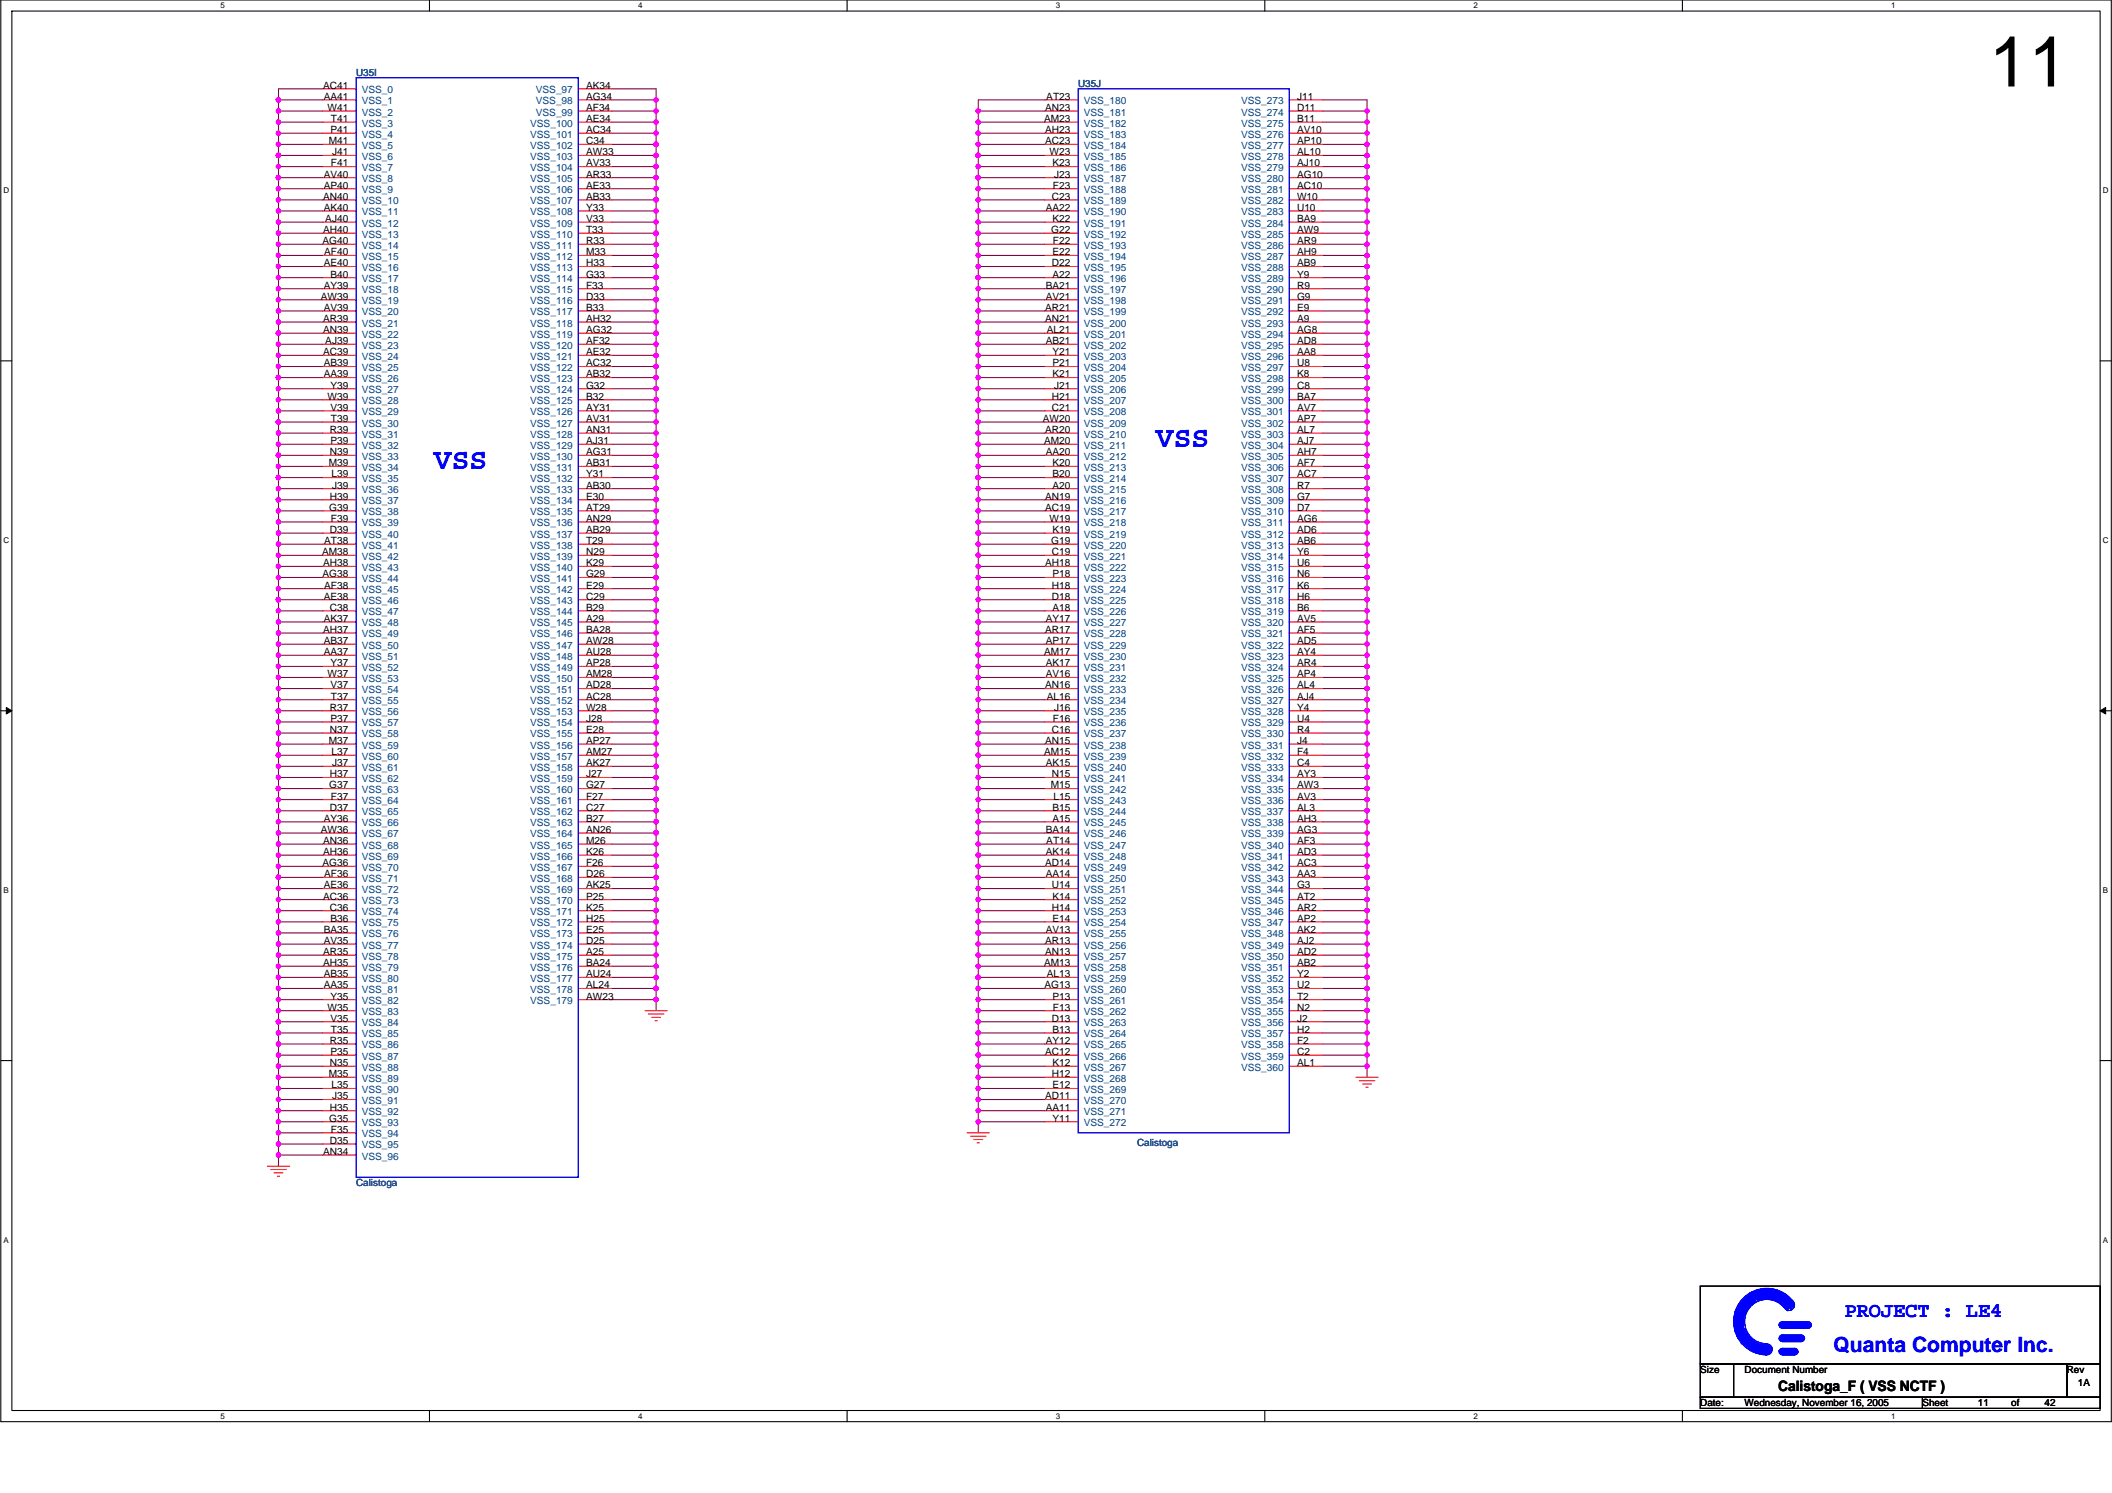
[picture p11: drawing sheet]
<svg xmlns="http://www.w3.org/2000/svg" width="420mm" height="297mm" viewBox="0 0 420 297" stroke-linecap="round" stroke-linejoin="round" font-family="sans-serif">
<defs><g id="words">
<text font-size="14.1" x="395.7" y="17.2">11</text>
<g font-size="5.9" fill="#00f">
<text x="230" y="88.9">VSS</text>
<text x="86.3" y="93.3">VSS</text>
</g>
<g font-size="4.2" fill="#00f">
<text x="367" y="262">PROJECT : LE4</text>
<text x="364.8" y="269.1">Quanta Computer Inc.</text>
</g>
<text font-size="2.9" x="353.7" y="276.6">Calistoga_F ( VSS NCTF )</text>
<g font-size="2">
<text x="64.3" y="17.7">AC41</text>
<text x="116.6" y="17.7">AK34</text>
<text x="64.4" y="19.9">AA41</text>
<text x="65.2" y="22.1">W41</text>
<text x="116.6" y="22.1">AF34</text>
<text x="116.6" y="19.9">AG34</text>
<text x="207.9" y="22.1">AN23</text>
<text x="208.1" y="19.9">AT23</text>
<text x="258" y="19.9">J11</text>
<text x="258" y="22.1">D11</text>
<text x="65.4" y="28.7">M41</text>
<text x="65.7" y="26.5">P41</text>
<text x="65.8" y="24.3">T41</text>
<text x="116.6" y="24.3">AE34</text>
<text x="116.6" y="26.5">AC34</text>
<text x="116.6" y="28.7">C34</text>
<text x="207.7" y="24.3">AM23</text>
<text x="207.9" y="26.5">AH23</text>
<text x="207.9" y="28.7">AC23</text>
<text x="258" y="24.3">B11</text>
<text x="258" y="26.5">AV10</text>
<text x="258" y="28.7">AP10</text>
<text x="64.4" y="35.3">AV40</text>
<text x="65.8" y="33.1">F41</text>
<text x="66" y="30.9">J41</text>
<text x="116.6" y="30.9">AW33</text>
<text x="116.6" y="33.1">AV33</text>
<text x="116.6" y="35.3">AR33</text>
<text x="208.8" y="30.9">W23</text>
<text x="209.4" y="33.1">K23</text>
<text x="209.7" y="35.3">J23</text>
<text x="258" y="35.3">AG10</text>
<text x="258" y="30.9">AL10</text>
<text x="258" y="33.1">AJ10</text>
<text x="64.3" y="39.8">AN40</text>
<text x="64.4" y="37.5">AP40</text>
<text x="64.4" y="42">AK40</text>
<text x="116.6" y="37.5">AE33</text>
<text x="116.6" y="39.8">AB33</text>
<text x="116.6" y="42">Y33</text>
<text x="208" y="42">AA22</text>
<text x="209.2" y="39.8">C23</text>
<text x="209.5" y="37.5">F23</text>
<text x="258" y="37.5">AC10</text>
<text x="258" y="39.8">W10</text>
<text x="258" y="42">U10</text>
<text x="64.3" y="46.4">AH40</text>
<text x="64.7" y="44.2">AJ40</text>
<text x="116.6" y="44.2">V33</text>
<text x="116.6" y="46.4">T33</text>
<text x="209.1" y="46.4">G22</text>
<text x="209.4" y="44.2">K22</text>
<text x="258" y="46.4">AW9</text>
<text x="258" y="44.2">BA9</text>
<text x="64.2" y="48.6">AG40</text>
<text x="64.4" y="53">AE40</text>
<text x="64.5" y="50.8">AF40</text>
<text x="116.6" y="48.6">R33</text>
<text x="116.6" y="50.8">M33</text>
<text x="116.6" y="53">H33</text>
<text x="209.2" y="53">D22</text>
<text x="209.4" y="50.8">E22</text>
<text x="209.5" y="48.6">F22</text>
<text x="258" y="48.6">AR9</text>
<text x="258" y="50.8">AH9</text>
<text x="258" y="53">AB9</text>
<text x="63.8" y="59.6">AW39</text>
<text x="64.4" y="57.4">AY39</text>
<text x="65.7" y="55.2">B40</text>
<text x="116.6" y="55.2">G33</text>
<text x="116.6" y="57.4">F33</text>
<text x="116.6" y="59.6">D33</text>
<text x="208" y="57.4">BA21</text>
<text x="208" y="59.6">AV21</text>
<text x="209.4" y="55.2">A22</text>
<text x="258" y="55.2">Y9</text>
<text x="258" y="57.4">R9</text>
<text x="258" y="59.6">G9</text>
<text x="64.3" y="64.1">AR39</text>
<text x="64.4" y="61.8">AV39</text>
<text x="116.6" y="61.8">B33</text>
<text x="116.6" y="64.1">AH32</text>
<text x="207.9" y="61.8">AR21</text>
<text x="207.9" y="64.1">AN21</text>
<text x="258" y="61.8">E9</text>
<text x="258" y="64.1">A9</text>
<text x="64.3" y="66.3">AN39</text>
<text x="64.3" y="70.7">AC39</text>
<text x="64.7" y="68.5">AJ39</text>
<text x="116.6" y="66.3">AG32</text>
<text x="116.6" y="68.5">AF32</text>
<text x="116.6" y="70.7">AE32</text>
<text x="208" y="68.5">AB21</text>
<text x="208.2" y="66.3">AL21</text>
<text x="209.4" y="70.7">Y21</text>
<text x="258" y="66.3">AG8</text>
<text x="258" y="68.5">AD8</text>
<text x="258" y="70.7">AA8</text>
<text x="64.4" y="72.9">AB39</text>
<text x="64.4" y="75.1">AA39</text>
<text x="65.7" y="77.3">Y39</text>
<text x="116.6" y="72.9">AC32</text>
<text x="116.6" y="75.1">AB32</text>
<text x="116.6" y="77.3">G32</text>
<text x="209.4" y="72.9">P21</text>
<text x="209.4" y="75.1">K21</text>
<text x="209.7" y="77.3">J21</text>
<text x="258" y="72.9">U8</text>
<text x="258" y="75.1">K8</text>
<text x="258" y="77.3">C8</text>
<text x="65.2" y="79.5">W39</text>
<text x="65.7" y="81.7">V39</text>
<text x="65.8" y="83.9">T39</text>
<text x="116.6" y="79.5">B32</text>
<text x="116.6" y="81.7">AY31</text>
<text x="116.6" y="83.9">AV31</text>
<text x="207.5" y="83.9">AW20</text>
<text x="209.2" y="79.5">H21</text>
<text x="209.2" y="81.7">C21</text>
<text x="258" y="79.5">BA7</text>
<text x="258" y="81.7">AV7</text>
<text x="258" y="83.9">AP7</text>
<text x="65.6" y="86.1">R39</text>
<text x="65.7" y="88.4">P39</text>
<text x="116.6" y="86.1">AN31</text>
<text x="116.6" y="88.4">AJ31</text>
<text x="207.7" y="88.4">AM20</text>
<text x="207.9" y="86.1">AR20</text>
<text x="258" y="86.1">AL7</text>
<text x="258" y="88.4">AJ7</text>
<text x="65.4" y="92.8">M39</text>
<text x="65.6" y="90.6">N39</text>
<text x="65.9" y="95">L39</text>
<text x="116.6" y="90.6">AG31</text>
<text x="116.6" y="92.8">AB31</text>
<text x="116.6" y="95">Y31</text>
<text x="208" y="90.6">AA20</text>
<text x="209.4" y="92.8">K20</text>
<text x="209.4" y="95">B20</text>
<text x="258" y="90.6">AH7</text>
<text x="258" y="92.8">AF7</text>
<text x="258" y="95">AC7</text>
<text x="65.5" y="101.6">G39</text>
<text x="65.6" y="99.4">H39</text>
<text x="66" y="97.2">J39</text>
<text x="116.6" y="97.2">AB30</text>
<text x="116.6" y="99.4">E30</text>
<text x="116.6" y="101.6">AT29</text>
<text x="207.9" y="99.4">AN19</text>
<text x="207.9" y="101.6">AC19</text>
<text x="209.4" y="97.2">A20</text>
<text x="258" y="97.2">R7</text>
<text x="258" y="99.4">G7</text>
<text x="258" y="101.6">D7</text>
<text x="65.6" y="106">D39</text>
<text x="65.8" y="103.8">F39</text>
<text x="116.6" y="103.8">AN29</text>
<text x="116.6" y="106">AB29</text>
<text x="208.8" y="103.8">W19</text>
<text x="209.4" y="106">K19</text>
<text x="258" y="103.8">AG6</text>
<text x="258" y="106">AD6</text>
<text x="64.1" y="110.5">AM38</text>
<text x="64.3" y="112.7">AH38</text>
<text x="64.5" y="108.2">AT38</text>
<text x="116.6" y="108.2">T29</text>
<text x="116.6" y="110.5">N29</text>
<text x="116.6" y="112.7">K29</text>
<text x="207.9" y="112.7">AH18</text>
<text x="209.1" y="108.2">G19</text>
<text x="209.2" y="110.5">C19</text>
<text x="258" y="108.2">AB6</text>
<text x="258" y="110.5">Y6</text>
<text x="258" y="112.7">U6</text>
<text x="64.2" y="114.9">AG38</text>
<text x="64.4" y="119.3">AE38</text>
<text x="64.5" y="117.1">AF38</text>
<text x="116.6" y="114.9">G29</text>
<text x="116.6" y="117.1">E29</text>
<text x="116.6" y="119.3">C29</text>
<text x="209.2" y="117.1">H18</text>
<text x="209.2" y="119.3">D18</text>
<text x="209.4" y="114.9">P18</text>
<text x="258" y="114.9">N6</text>
<text x="258" y="117.1">K6</text>
<text x="258" y="119.3">H6</text>
<text x="64.3" y="125.9">AH37</text>
<text x="64.4" y="123.7">AK37</text>
<text x="65.6" y="121.5">C38</text>
<text x="116.6" y="121.5">B29</text>
<text x="116.6" y="123.7">A29</text>
<text x="116.6" y="125.9">BA28</text>
<text x="207.9" y="125.9">AR17</text>
<text x="208" y="123.7">AY17</text>
<text x="209.4" y="121.5">A18</text>
<text x="258" y="121.5">B6</text>
<text x="258" y="123.7">AV5</text>
<text x="258" y="125.9">AF5</text>
<text x="64.4" y="128.1">AB37</text>
<text x="64.4" y="130.3">AA37</text>
<text x="116.6" y="128.1">AW28</text>
<text x="116.6" y="130.3">AU28</text>
<text x="207.7" y="130.3">AM17</text>
<text x="208" y="128.1">AP17</text>
<text x="258" y="128.1">AD5</text>
<text x="258" y="130.3">AY4</text>
<text x="65.2" y="134.8">W37</text>
<text x="65.7" y="132.6">Y37</text>
<text x="65.7" y="137">V37</text>
<text x="116.6" y="132.6">AP28</text>
<text x="116.6" y="134.8">AM28</text>
<text x="116.6" y="137">AD28</text>
<text x="207.9" y="137">AN16</text>
<text x="208" y="132.6">AK17</text>
<text x="208" y="134.8">AV16</text>
<text x="258" y="132.6">AR4</text>
<text x="258" y="134.8">AP4</text>
<text x="258" y="137">AL4</text>
<text x="65.6" y="141.4">R37</text>
<text x="65.7" y="143.6">P37</text>
<text x="65.8" y="139.2">T37</text>
<text x="116.6" y="139.2">AC28</text>
<text x="116.6" y="141.4">W28</text>
<text x="116.6" y="143.6">J28</text>
<text x="208.2" y="139.2">AL16</text>
<text x="209.5" y="143.6">F16</text>
<text x="209.7" y="141.4">J16</text>
<text x="258" y="139.2">AJ4</text>
<text x="258" y="141.4">Y4</text>
<text x="258" y="143.6">U4</text>
<text x="65.4" y="148">M37</text>
<text x="65.6" y="145.8">N37</text>
<text x="116.6" y="145.8">E28</text>
<text x="116.6" y="148">AP27</text>
<text x="207.9" y="148">AN15</text>
<text x="209.2" y="145.8">C16</text>
<text x="258" y="145.8">R4</text>
<text x="258" y="148">J4</text>
<text x="65.6" y="154.7">H37</text>
<text x="65.9" y="150.2">L37</text>
<text x="66" y="152.4">J37</text>
<text x="116.6" y="150.2">AM27</text>
<text x="116.6" y="152.4">AK27</text>
<text x="116.6" y="154.7">J27</text>
<text x="207.7" y="150.2">AM15</text>
<text x="208" y="152.4">AK15</text>
<text x="209.2" y="154.7">N15</text>
<text x="258" y="150.2">F4</text>
<text x="258" y="152.4">C4</text>
<text x="258" y="154.7">AY3</text>
<text x="65.5" y="156.9">G37</text>
<text x="65.6" y="161.3">D37</text>
<text x="65.8" y="159.1">F37</text>
<text x="116.6" y="156.9">G27</text>
<text x="116.6" y="159.1">F27</text>
<text x="116.6" y="161.3">C27</text>
<text x="209" y="156.9">M15</text>
<text x="209.4" y="161.3">B15</text>
<text x="209.6" y="159.1">L15</text>
<text x="258" y="156.9">AW3</text>
<text x="258" y="159.1">AV3</text>
<text x="258" y="161.3">AL3</text>
<text x="63.8" y="165.7">AW36</text>
<text x="64.3" y="167.9">AN36</text>
<text x="64.4" y="163.5">AY36</text>
<text x="116.6" y="163.5">B27</text>
<text x="116.6" y="165.7">AN26</text>
<text x="116.6" y="167.9">M26</text>
<text x="208" y="165.7">BA14</text>
<text x="208.1" y="167.9">AT14</text>
<text x="209.4" y="163.5">A15</text>
<text x="258" y="163.5">AH3</text>
<text x="258" y="165.7">AG3</text>
<text x="258" y="167.9">AF3</text>
<text x="64.2" y="172.3">AG36</text>
<text x="64.3" y="170.1">AH36</text>
<text x="116.6" y="170.1">K26</text>
<text x="116.6" y="172.3">F26</text>
<text x="207.9" y="172.3">AD14</text>
<text x="208" y="170.1">AK14</text>
<text x="258" y="170.1">AD3</text>
<text x="258" y="172.3">AC3</text>
<text x="64.3" y="179">AC36</text>
<text x="64.4" y="176.8">AE36</text>
<text x="64.5" y="174.5">AF36</text>
<text x="116.6" y="174.5">D26</text>
<text x="116.6" y="176.8">AK25</text>
<text x="116.6" y="179">P25</text>
<text x="208" y="174.5">AA14</text>
<text x="209.2" y="176.8">U14</text>
<text x="209.4" y="179">K14</text>
<text x="258" y="174.5">AA3</text>
<text x="258" y="176.8">G3</text>
<text x="258" y="179">AT2</text>
<text x="64.4" y="185.6">BA35</text>
<text x="65.6" y="181.2">C36</text>
<text x="65.7" y="183.4">B36</text>
<text x="116.6" y="181.2">K25</text>
<text x="116.6" y="183.4">H25</text>
<text x="116.6" y="185.6">E25</text>
<text x="208" y="185.6">AV13</text>
<text x="209.2" y="181.2">H14</text>
<text x="209.4" y="183.4">E14</text>
<text x="258" y="181.2">AR2</text>
<text x="258" y="183.4">AP2</text>
<text x="258" y="185.6">AK2</text>
<text x="64.3" y="190">AR35</text>
<text x="64.4" y="187.8">AV35</text>
<text x="116.6" y="187.8">D25</text>
<text x="116.6" y="190">A25</text>
<text x="207.9" y="187.8">AR13</text>
<text x="207.9" y="190">AN13</text>
<text x="258" y="187.8">AJ2</text>
<text x="258" y="190">AD2</text>
<text x="64.3" y="192.2">AH35</text>
<text x="64.4" y="194.4">AB35</text>
<text x="64.4" y="196.6">AA35</text>
<text x="116.6" y="192.2">BA24</text>
<text x="116.6" y="194.4">AU24</text>
<text x="116.6" y="196.6">AL24</text>
<text x="207.7" y="192.2">AM13</text>
<text x="207.8" y="196.6">AG13</text>
<text x="208.2" y="194.4">AL13</text>
<text x="258" y="192.2">AB2</text>
<text x="258" y="194.4">Y2</text>
<text x="258" y="196.6">U2</text>
<text x="65.2" y="201.1">W35</text>
<text x="65.7" y="198.9">Y35</text>
<text x="65.7" y="203.3">V35</text>
<text x="116.6" y="198.9">AW23</text>
<text x="209.2" y="203.3">D13</text>
<text x="209.4" y="198.9">P13</text>
<text x="209.5" y="201.1">F13</text>
<text x="258" y="198.9">T2</text>
<text x="258" y="201.1">N2</text>
<text x="258" y="203.3">J2</text>
<text x="65.6" y="207.7">R35</text>
<text x="65.7" y="209.9">P35</text>
<text x="65.8" y="205.5">T35</text>
<text x="207.9" y="209.9">AC12</text>
<text x="208" y="207.7">AY12</text>
<text x="209.4" y="205.5">B13</text>
<text x="258" y="205.5">H2</text>
<text x="258" y="207.7">F2</text>
<text x="258" y="209.9">C2</text>
<text x="65.4" y="214.3">M35</text>
<text x="65.6" y="212.1">N35</text>
<text x="209.2" y="214.3">H12</text>
<text x="209.4" y="212.1">K12</text>
<text x="258" y="212.1">AL1</text>
<text x="65.6" y="221">H35</text>
<text x="65.9" y="216.5">L35</text>
<text x="66" y="218.7">J35</text>
<text x="207.9" y="218.7">AD11</text>
<text x="208" y="221">AA11</text>
<text x="209.4" y="216.5">E12</text>
<text x="65.5" y="223.2">G35</text>
<text x="65.6" y="227.6">D35</text>
<text x="65.8" y="225.4">F35</text>
<text x="209.4" y="223.2">Y11</text>
<text x="64.3" y="229.8">AN34</text>
<text x="338.3" y="273.1">Size</text>
<text x="347.1" y="273.1">Document Number</text>
<text x="411.2" y="273.1">Rev</text>
<text x="413.4" y="275.8">1A</text>
<text x="338.3" y="279.8">Date:</text>
<text x="347.1" y="279.8">Wednesday, November 16, 2005</text>
<text x="382.4" y="279.8">Sheet</text>
<text x="393.5" y="279.8">11</text>
<text x="400.1" y="279.8">of</text>
<text x="406.7" y="279.8">42</text>
</g>
<g font-size="2" fill="#000080">
<text x="70.9" y="15">U35I</text>
<text x="214.5" y="17.2">U35J</text>
<text x="226.2" y="228">Calistoga</text>
<text x="70.9" y="236">Calistoga</text>
</g>
<g font-size="2" fill="#004080">
<text x="72" y="18.6">VSS_0</text>
<text x="72" y="20.8">VSS_1</text>
<text x="72" y="23">VSS_2</text>
<text x="106.6" y="23">VSS_99</text>
<text x="106.6" y="18.6">VSS_97</text>
<text x="106.6" y="20.8">VSS_98</text>
<text x="215.6" y="20.8">VSS_180</text>
<text x="215.6" y="23">VSS_181</text>
<text x="246.9" y="20.8">VSS_273</text>
<text x="246.9" y="23">VSS_274</text>
<text x="72" y="25.2">VSS_3</text>
<text x="72" y="27.4">VSS_4</text>
<text x="72" y="29.6">VSS_5</text>
<text x="105.5" y="25.2">VSS_100</text>
<text x="105.5" y="27.4">VSS_101</text>
<text x="105.5" y="29.6">VSS_102</text>
<text x="215.6" y="25.2">VSS_182</text>
<text x="215.6" y="27.4">VSS_183</text>
<text x="215.6" y="29.6">VSS_184</text>
<text x="246.9" y="25.2">VSS_275</text>
<text x="246.9" y="27.4">VSS_276</text>
<text x="246.9" y="29.6">VSS_277</text>
<text x="72" y="31.8">VSS_6</text>
<text x="72" y="34">VSS_7</text>
<text x="105.5" y="31.8">VSS_103</text>
<text x="105.5" y="34">VSS_104</text>
<text x="215.6" y="31.8">VSS_185</text>
<text x="215.6" y="34">VSS_186</text>
<text x="246.9" y="31.8">VSS_278</text>
<text x="246.9" y="34">VSS_279</text>
<text x="72" y="36.2">VSS_8</text>
<text x="72" y="38.4">VSS_9</text>
<text x="72" y="40.7">VSS_10</text>
<text x="105.5" y="36.2">VSS_105</text>
<text x="105.5" y="38.4">VSS_106</text>
<text x="105.5" y="40.7">VSS_107</text>
<text x="215.6" y="36.2">VSS_187</text>
<text x="215.6" y="38.4">VSS_188</text>
<text x="215.6" y="40.7">VSS_189</text>
<text x="246.9" y="36.2">VSS_280</text>
<text x="246.9" y="38.4">VSS_281</text>
<text x="246.9" y="40.7">VSS_282</text>
<text x="72" y="42.9">VSS_11</text>
<text x="72" y="45.1">VSS_12</text>
<text x="72" y="47.3">VSS_13</text>
<text x="105.5" y="42.9">VSS_108</text>
<text x="105.5" y="45.1">VSS_109</text>
<text x="105.5" y="47.3">VSS_110</text>
<text x="215.6" y="42.9">VSS_190</text>
<text x="215.6" y="45.1">VSS_191</text>
<text x="215.6" y="47.3">VSS_192</text>
<text x="246.9" y="47.3">VSS_285</text>
<text x="246.9" y="42.9">VSS_283</text>
<text x="246.9" y="45.1">VSS_284</text>
<text x="72" y="49.5">VSS_14</text>
<text x="72" y="51.7">VSS_15</text>
<text x="72" y="53.9">VSS_16</text>
<text x="105.5" y="49.5">VSS_111</text>
<text x="105.5" y="51.7">VSS_112</text>
<text x="105.5" y="53.9">VSS_113</text>
<text x="215.6" y="49.5">VSS_193</text>
<text x="215.6" y="51.7">VSS_194</text>
<text x="215.6" y="53.9">VSS_195</text>
<text x="246.9" y="49.5">VSS_286</text>
<text x="246.9" y="51.7">VSS_287</text>
<text x="246.9" y="53.9">VSS_288</text>
<text x="72" y="56.1">VSS_17</text>
<text x="72" y="58.3">VSS_18</text>
<text x="105.5" y="56.1">VSS_114</text>
<text x="105.5" y="58.3">VSS_115</text>
<text x="215.6" y="56.1">VSS_196</text>
<text x="215.6" y="58.3">VSS_197</text>
<text x="246.9" y="56.1">VSS_289</text>
<text x="246.9" y="58.3">VSS_290</text>
<text x="72" y="60.5">VSS_19</text>
<text x="72" y="62.8">VSS_20</text>
<text x="72" y="65">VSS_21</text>
<text x="105.5" y="60.5">VSS_116</text>
<text x="105.5" y="62.8">VSS_117</text>
<text x="105.5" y="65">VSS_118</text>
<text x="215.6" y="60.5">VSS_198</text>
<text x="215.6" y="62.8">VSS_199</text>
<text x="215.6" y="65">VSS_200</text>
<text x="246.9" y="60.5">VSS_291</text>
<text x="246.9" y="62.8">VSS_292</text>
<text x="246.9" y="65">VSS_293</text>
<text x="72" y="67.2">VSS_22</text>
<text x="72" y="69.4">VSS_23</text>
<text x="72" y="71.6">VSS_24</text>
<text x="105.5" y="67.2">VSS_119</text>
<text x="105.5" y="69.4">VSS_120</text>
<text x="105.5" y="71.6">VSS_121</text>
<text x="215.6" y="67.2">VSS_201</text>
<text x="215.6" y="69.4">VSS_202</text>
<text x="215.6" y="71.6">VSS_203</text>
<text x="246.9" y="67.2">VSS_294</text>
<text x="246.9" y="69.4">VSS_295</text>
<text x="246.9" y="71.6">VSS_296</text>
<text x="72" y="73.8">VSS_25</text>
<text x="72" y="76">VSS_26</text>
<text x="105.5" y="73.8">VSS_122</text>
<text x="105.5" y="76">VSS_123</text>
<text x="215.6" y="73.8">VSS_204</text>
<text x="215.6" y="76">VSS_205</text>
<text x="246.9" y="73.8">VSS_297</text>
<text x="246.9" y="76">VSS_298</text>
<text x="72" y="78.2">VSS_27</text>
<text x="72" y="80.4">VSS_28</text>
<text x="72" y="82.6">VSS_29</text>
<text x="105.5" y="78.2">VSS_124</text>
<text x="105.5" y="80.4">VSS_125</text>
<text x="105.5" y="82.6">VSS_126</text>
<text x="215.6" y="78.2">VSS_206</text>
<text x="215.6" y="80.4">VSS_207</text>
<text x="215.6" y="82.6">VSS_208</text>
<text x="246.9" y="78.2">VSS_299</text>
<text x="246.9" y="80.4">VSS_300</text>
<text x="246.9" y="82.6">VSS_301</text>
<text x="72" y="84.9">VSS_30</text>
<text x="72" y="87.1">VSS_31</text>
<text x="72" y="89.3">VSS_32</text>
<text x="105.5" y="84.9">VSS_127</text>
<text x="105.5" y="87.1">VSS_128</text>
<text x="105.5" y="89.3">VSS_129</text>
<text x="215.6" y="84.9">VSS_209</text>
<text x="215.6" y="87.1">VSS_210</text>
<text x="215.6" y="89.3">VSS_211</text>
<text x="246.9" y="84.9">VSS_302</text>
<text x="246.9" y="87.1">VSS_303</text>
<text x="246.9" y="89.3">VSS_304</text>
<text x="72" y="91.5">VSS_33</text>
<text x="72" y="93.7">VSS_34</text>
<text x="72" y="95.9">VSS_35</text>
<text x="105.5" y="91.5">VSS_130</text>
<text x="105.5" y="93.7">VSS_131</text>
<text x="105.5" y="95.9">VSS_132</text>
<text x="215.6" y="91.5">VSS_212</text>
<text x="215.6" y="93.7">VSS_213</text>
<text x="215.6" y="95.9">VSS_214</text>
<text x="246.9" y="91.5">VSS_305</text>
<text x="246.9" y="93.7">VSS_306</text>
<text x="246.9" y="95.9">VSS_307</text>
<text x="72" y="98.1">VSS_36</text>
<text x="72" y="100.3">VSS_37</text>
<text x="105.5" y="98.1">VSS_133</text>
<text x="105.5" y="100.3">VSS_134</text>
<text x="215.6" y="98.1">VSS_215</text>
<text x="215.6" y="100.3">VSS_216</text>
<text x="246.9" y="98.1">VSS_308</text>
<text x="246.9" y="100.3">VSS_309</text>
<text x="72" y="102.5">VSS_38</text>
<text x="72" y="104.7">VSS_39</text>
<text x="72" y="107">VSS_40</text>
<text x="105.5" y="102.5">VSS_135</text>
<text x="105.5" y="104.7">VSS_136</text>
<text x="105.5" y="107">VSS_137</text>
<text x="215.6" y="102.5">VSS_217</text>
<text x="215.6" y="104.7">VSS_218</text>
<text x="215.6" y="107">VSS_219</text>
<text x="246.9" y="102.5">VSS_310</text>
<text x="246.9" y="104.7">VSS_311</text>
<text x="246.9" y="107">VSS_312</text>
<text x="72" y="109.2">VSS_41</text>
<text x="72" y="111.4">VSS_42</text>
<text x="72" y="113.6">VSS_43</text>
<text x="105.5" y="109.2">VSS_138</text>
<text x="105.5" y="111.4">VSS_139</text>
<text x="105.5" y="113.6">VSS_140</text>
<text x="215.6" y="109.2">VSS_220</text>
<text x="215.6" y="111.4">VSS_221</text>
<text x="215.6" y="113.6">VSS_222</text>
<text x="246.9" y="109.2">VSS_313</text>
<text x="246.9" y="111.4">VSS_314</text>
<text x="246.9" y="113.6">VSS_315</text>
<text x="72" y="115.8">VSS_44</text>
<text x="72" y="118">VSS_45</text>
<text x="105.5" y="115.8">VSS_141</text>
<text x="105.5" y="118">VSS_142</text>
<text x="215.6" y="115.8">VSS_223</text>
<text x="215.6" y="118">VSS_224</text>
<text x="246.9" y="115.8">VSS_316</text>
<text x="246.9" y="118">VSS_317</text>
<text x="72" y="120.2">VSS_46</text>
<text x="72" y="122.4">VSS_47</text>
<text x="72" y="124.6">VSS_48</text>
<text x="105.5" y="120.2">VSS_143</text>
<text x="105.5" y="122.4">VSS_144</text>
<text x="105.5" y="124.6">VSS_145</text>
<text x="215.6" y="120.2">VSS_225</text>
<text x="215.6" y="122.4">VSS_226</text>
<text x="215.6" y="124.6">VSS_227</text>
<text x="246.9" y="120.2">VSS_318</text>
<text x="246.9" y="122.4">VSS_319</text>
<text x="246.9" y="124.6">VSS_320</text>
<text x="72" y="126.8">VSS_49</text>
<text x="72" y="129.1">VSS_50</text>
<text x="72" y="131.3">VSS_51</text>
<text x="105.5" y="126.8">VSS_146</text>
<text x="105.5" y="129.1">VSS_147</text>
<text x="105.5" y="131.3">VSS_148</text>
<text x="215.6" y="126.8">VSS_228</text>
<text x="215.6" y="129.1">VSS_229</text>
<text x="215.6" y="131.3">VSS_230</text>
<text x="246.9" y="126.8">VSS_321</text>
<text x="246.9" y="129.1">VSS_322</text>
<text x="246.9" y="131.3">VSS_323</text>
<text x="72" y="133.5">VSS_52</text>
<text x="72" y="135.7">VSS_53</text>
<text x="72" y="137.9">VSS_54</text>
<text x="105.5" y="133.5">VSS_149</text>
<text x="105.5" y="135.7">VSS_150</text>
<text x="105.5" y="137.9">VSS_151</text>
<text x="215.6" y="133.5">VSS_231</text>
<text x="215.6" y="135.7">VSS_232</text>
<text x="215.6" y="137.9">VSS_233</text>
<text x="246.9" y="133.5">VSS_324</text>
<text x="246.9" y="135.7">VSS_325</text>
<text x="246.9" y="137.9">VSS_326</text>
<text x="72" y="140.1">VSS_55</text>
<text x="72" y="142.3">VSS_56</text>
<text x="105.5" y="140.1">VSS_152</text>
<text x="105.5" y="142.3">VSS_153</text>
<text x="215.6" y="140.1">VSS_234</text>
<text x="215.6" y="142.3">VSS_235</text>
<text x="246.9" y="140.1">VSS_327</text>
<text x="246.9" y="142.3">VSS_328</text>
<text x="72" y="144.5">VSS_57</text>
<text x="72" y="146.7">VSS_58</text>
<text x="72" y="148.9">VSS_59</text>
<text x="105.5" y="144.5">VSS_154</text>
<text x="105.5" y="146.7">VSS_155</text>
<text x="105.5" y="148.9">VSS_156</text>
<text x="215.6" y="144.5">VSS_236</text>
<text x="215.6" y="146.7">VSS_237</text>
<text x="215.6" y="148.9">VSS_238</text>
<text x="246.9" y="144.5">VSS_329</text>
<text x="246.9" y="146.7">VSS_330</text>
<text x="246.9" y="148.9">VSS_331</text>
<text x="72" y="151.2">VSS_60</text>
<text x="72" y="153.4">VSS_61</text>
<text x="72" y="155.6">VSS_62</text>
<text x="105.5" y="151.2">VSS_157</text>
<text x="105.5" y="153.4">VSS_158</text>
<text x="105.5" y="155.6">VSS_159</text>
<text x="215.6" y="151.2">VSS_239</text>
<text x="215.6" y="153.4">VSS_240</text>
<text x="215.6" y="155.6">VSS_241</text>
<text x="246.9" y="151.2">VSS_332</text>
<text x="246.9" y="153.4">VSS_333</text>
<text x="246.9" y="155.6">VSS_334</text>
<text x="72" y="157.8">VSS_63</text>
<text x="72" y="160">VSS_64</text>
<text x="105.5" y="157.8">VSS_160</text>
<text x="105.5" y="160">VSS_161</text>
<text x="215.6" y="157.8">VSS_242</text>
<text x="215.6" y="160">VSS_243</text>
<text x="246.9" y="157.8">VSS_335</text>
<text x="246.9" y="160">VSS_336</text>
<text x="72" y="162.2">VSS_65</text>
<text x="72" y="164.4">VSS_66</text>
<text x="72" y="166.6">VSS_67</text>
<text x="105.5" y="162.2">VSS_162</text>
<text x="105.5" y="164.4">VSS_163</text>
<text x="105.5" y="166.6">VSS_164</text>
<text x="215.6" y="162.2">VSS_244</text>
<text x="215.6" y="164.4">VSS_245</text>
<text x="215.6" y="166.6">VSS_246</text>
<text x="246.9" y="162.2">VSS_337</text>
<text x="246.9" y="164.4">VSS_338</text>
<text x="246.9" y="166.6">VSS_339</text>
<text x="72" y="168.8">VSS_68</text>
<text x="72" y="171">VSS_69</text>
<text x="72" y="173.2">VSS_70</text>
<text x="105.5" y="168.8">VSS_165</text>
<text x="105.5" y="171">VSS_166</text>
<text x="105.5" y="173.2">VSS_167</text>
<text x="215.6" y="168.8">VSS_247</text>
<text x="215.6" y="171">VSS_248</text>
<text x="215.6" y="173.2">VSS_249</text>
<text x="246.9" y="168.8">VSS_340</text>
<text x="246.9" y="171">VSS_341</text>
<text x="246.9" y="173.2">VSS_342</text>
<text x="72" y="175.5">VSS_71</text>
<text x="72" y="177.7">VSS_72</text>
<text x="72" y="179.9">VSS_73</text>
<text x="105.5" y="175.5">VSS_168</text>
<text x="105.5" y="177.7">VSS_169</text>
<text x="105.5" y="179.9">VSS_170</text>
<text x="215.6" y="175.5">VSS_250</text>
<text x="215.6" y="177.7">VSS_251</text>
<text x="215.6" y="179.9">VSS_252</text>
<text x="246.9" y="175.5">VSS_343</text>
<text x="246.9" y="177.7">VSS_344</text>
<text x="246.9" y="179.9">VSS_345</text>
<text x="72" y="182.1">VSS_74</text>
<text x="72" y="184.3">VSS_75</text>
<text x="105.5" y="182.1">VSS_171</text>
<text x="105.5" y="184.3">VSS_172</text>
<text x="215.6" y="182.1">VSS_253</text>
<text x="215.6" y="184.3">VSS_254</text>
<text x="246.9" y="182.1">VSS_346</text>
<text x="246.9" y="184.3">VSS_347</text>
<text x="72" y="186.5">VSS_76</text>
<text x="72" y="188.7">VSS_77</text>
<text x="72" y="190.9">VSS_78</text>
<text x="105.5" y="186.5">VSS_173</text>
<text x="105.5" y="188.7">VSS_174</text>
<text x="105.5" y="190.9">VSS_175</text>
<text x="215.6" y="186.5">VSS_255</text>
<text x="215.6" y="188.7">VSS_256</text>
<text x="215.6" y="190.9">VSS_257</text>
<text x="246.9" y="186.5">VSS_348</text>
<text x="246.9" y="188.7">VSS_349</text>
<text x="246.9" y="190.9">VSS_350</text>
<text x="72" y="193.1">VSS_79</text>
<text x="72" y="195.3">VSS_80</text>
<text x="72" y="197.5">VSS_81</text>
<text x="105.5" y="193.1">VSS_176</text>
<text x="105.5" y="195.3">VSS_177</text>
<text x="105.5" y="197.5">VSS_178</text>
<text x="215.6" y="193.1">VSS_258</text>
<text x="215.6" y="195.3">VSS_259</text>
<text x="215.6" y="197.5">VSS_260</text>
<text x="246.9" y="193.1">VSS_351</text>
<text x="246.9" y="195.3">VSS_352</text>
<text x="246.9" y="197.5">VSS_353</text>
<text x="72" y="199.8">VSS_82</text>
<text x="72" y="202">VSS_83</text>
<text x="105.5" y="199.8">VSS_179</text>
<text x="215.6" y="199.8">VSS_261</text>
<text x="215.6" y="202">VSS_262</text>
<text x="246.9" y="199.8">VSS_354</text>
<text x="246.9" y="202">VSS_355</text>
<text x="72" y="204.2">VSS_84</text>
<text x="72" y="206.4">VSS_85</text>
<text x="72" y="208.6">VSS_86</text>
<text x="215.6" y="204.2">VSS_263</text>
<text x="215.6" y="206.4">VSS_264</text>
<text x="215.6" y="208.6">VSS_265</text>
<text x="246.9" y="204.2">VSS_356</text>
<text x="246.9" y="206.4">VSS_357</text>
<text x="246.9" y="208.6">VSS_358</text>
<text x="72" y="210.8">VSS_87</text>
<text x="72" y="213">VSS_88</text>
<text x="72" y="215.2">VSS_89</text>
<text x="215.6" y="210.8">VSS_266</text>
<text x="215.6" y="213">VSS_267</text>
<text x="215.6" y="215.2">VSS_268</text>
<text x="246.9" y="210.8">VSS_359</text>
<text x="246.9" y="213">VSS_360</text>
<text x="72" y="217.4">VSS_90</text>
<text x="72" y="219.6">VSS_91</text>
<text x="72" y="221.9">VSS_92</text>
<text x="215.6" y="217.4">VSS_269</text>
<text x="215.6" y="219.6">VSS_270</text>
<text x="215.6" y="221.9">VSS_271</text>
<text x="72" y="224.1">VSS_93</text>
<text x="72" y="226.3">VSS_94</text>
<text x="215.6" y="224.1">VSS_272</text>
<text x="72" y="228.5">VSS_95</text>
<text x="72" y="230.7">VSS_96</text>
</g>
<g font-size="1.6">
<text x="43.9" y="1.7">5</text>
<text x="127" y="1.7">4</text>
<text x="210" y="1.7">3</text>
<text x="293.1" y="1.7">2</text>
<text x="376.2" y="1.7">1</text>
<text x=".7" y="38.4">D</text>
<text x="418.3" y="38.4">D</text>
<text x=".7" y="108">C</text>
<text x="418.3" y="108">C</text>
<text x=".7" y="177.7">B</text>
<text x="418.3" y="177.7">B</text>
<text x=".7" y="247.2">A</text>
<text x="418.3" y="247.2">A</text>
<text x="43.9" y="282.3">5</text>
<text x="127" y="282.3">4</text>
<text x="210" y="282.3">3</text>
<text x="293.1" y="282.3">2</text>
<text x="376.2" y="282.3">1</text>
</g>
</g></defs>
<path d="M.2 0h419.8v282.9h-419.8zM2.4 2.2h415.4v278.4h-415.4z" fill="none" stroke="#000" stroke-width=".21"/>
<g fill="#fff">
<path d="M43.9 .2h.9v1.8h-.9z"/>
<path d="M43.9 280.8h.9v1.8h-.9z"/>
</g>
<path d="M85.4 0v2.2M85.4 280.6v2.2" fill="none" stroke="#000" stroke-width=".21"/>
<g fill="#fff">
<path d="M127 .2h.9v1.8h-.9z"/>
<path d="M127 280.8h.9v1.8h-.9z"/>
</g>
<path d="M168.5 0v2.2M168.5 280.6v2.2" fill="none" stroke="#000" stroke-width=".21"/>
<g fill="#fff">
<path d="M210 .2h.9v1.8h-.9z"/>
<path d="M210 280.8h.9v1.8h-.9z"/>
</g>
<path d="M251.6 0v2.2M251.6 280.6v2.2" fill="none" stroke="#000" stroke-width=".21"/>
<g fill="#fff">
<path d="M293.1 .2h.9v1.8h-.9z"/>
<path d="M293.1 280.8h.9v1.8h-.9z"/>
</g>
<path d="M334.7 0v2.2M334.7 280.6v2.2" fill="none" stroke="#000" stroke-width=".21"/>
<g fill="#fff">
<path d="M376.2 .2h.9v1.8h-.9z"/>
<path d="M376.2 280.8h.9v1.8h-.9z"/>
<path d="M.7 37h1.2v1.8h-1.2z"/>
<path d="M418.3 37h1.2v1.8h-1.2z"/>
<path d="M.7 106.6h1.2v1.8h-1.2z"/>
<path d="M418.3 106.6h1.2v1.8h-1.2z"/>
</g>
<path d="M.2 71.8h2.2M417.8 71.8h2.2" fill="none" stroke="#000" stroke-width=".21"/>
<g fill="#fff">
<path d="M.7 176.2h1.1v1.8h-1.1z"/>
<path d="M418.3 176.2h1.1v1.8h-1.1z"/>
</g>
<path d="M.2 141.4h2.2M417.8 141.4h2.2" fill="none" stroke="#000" stroke-width=".21"/>
<path d="M1.3 140.8l1.1 .6-1.1 .6zM417.8 141.4l1.1-.6v1.2z" fill="#000" stroke="#000" stroke-width=".2"/>
<g fill="#fff">
<path d="M.7 245.8h1.1v1.8h-1.1z"/>
<path d="M418.3 245.8h1.1v1.8h-1.1z"/>
</g>
<path d="M.2 211h2.2M417.8 211h2.2M338.3 255.9h79.5v15.5h-79.5zM338.3 271.4h6.6v6.6h-6.6zM338.3 278h44.1v2.2h-44.1zM344.9 271.4h66.3v6.6h-66.3zM382.4 278h35.4v2.2h-35.4zM411.2 271.4h6.6v6.6h-6.6z" fill="none" stroke="#000" stroke-width=".21"/>
<g fill="none" stroke="#800040" stroke-width=".21">
<path d="M55.4 19.9h8.8M64.2 17.7h-8.8v214.3M121.7 17.7h8.8v183.4M121.7 19.9h8.8M207.9 19.9h-13.3v119.3M263.1 19.9h8.9v194.4M55.4 22.1h8.8M55.4 26.5h8.8M55.4 28.7h8.8M55.4 33.1h8.8M55.4 37.5h8.8M55.4 30.9h8.8"/>
<path d="M55.4 39.8h8.8M55.4 24.3h8.8M55.4 35.3h8.8M121.7 22.1h8.8M121.7 26.5h8.8M121.7 28.7h8.8M121.7 33.1h8.8M121.7 37.5h8.8M121.7 30.9h8.8M121.7 39.8h8.8M121.7 24.3h8.8M121.7 35.3h8.8"/>
<path d="M194.6 22.1h13.3M194.6 26.5h13.3M194.6 28.7h13.3M194.6 33.1h13.3M194.6 37.5h13.3M194.6 30.9h13.3M194.6 39.8h13.3M194.6 24.3h13.3M194.6 35.3h13.3M263.1 22.1h8.9M263.1 26.5h8.9M263.1 28.7h8.9"/>
<path d="M263.1 33.1h8.9M263.1 37.5h8.9M263.1 30.9h8.9M263.1 39.8h8.9M263.1 24.3h8.9M263.1 35.3h8.9M55.4 50.8h8.8M55.4 55.2h8.8M55.4 53h8.8M55.4 57.4h8.8M55.4 42h8.8M55.4 44.2h8.8"/>
<path d="M55.4 48.6h8.8M55.4 59.6h8.8M55.4 46.4h8.8M121.7 50.8h8.8M121.7 55.2h8.8M121.7 53h8.8M121.7 57.4h8.8M121.7 42h8.8M121.7 44.2h8.8M121.7 48.6h8.8M121.7 59.6h8.8M121.7 46.4h8.8"/>
<path d="M194.6 50.8h13.3M194.6 55.2h13.3M194.6 53h13.3M194.6 57.4h13.3M194.6 42h13.3M194.6 44.2h13.3M194.6 48.6h13.3M194.6 59.6h13.3M194.6 46.4h13.3M263.1 50.8h8.9M263.1 55.2h8.9M263.1 53h8.9"/>
<path d="M263.1 57.4h8.9M263.1 42h8.9M263.1 44.2h8.9M263.1 48.6h8.9M263.1 59.6h8.9M263.1 46.4h8.9M55.4 77.3h8.8M55.4 79.5h8.8M55.4 66.3h8.8M55.4 70.7h8.8M55.4 75.1h8.8M55.4 61.9h8.8"/>
<path d="M55.4 68.5h8.8M55.4 72.9h8.8M55.4 64.1h8.8M121.7 77.3h8.8M121.7 79.5h8.8M121.7 66.3h8.8M121.7 70.7h8.8M121.7 75.1h8.8M121.7 61.9h8.8M121.7 68.5h8.8M121.7 72.9h8.8M121.7 64.1h8.8"/>
<path d="M194.6 77.3h13.3M194.6 79.5h13.3M194.6 66.3h13.3M194.6 70.7h13.3M194.6 75.1h13.3M194.6 61.9h13.3M194.6 68.5h13.3M194.6 72.9h13.3M194.6 64.1h13.3M263.1 77.3h8.9M263.1 79.5h8.9M263.1 66.3h8.9"/>
<path d="M263.1 70.7h8.9M263.1 75.1h8.9M263.1 61.9h8.9M263.1 68.5h8.9M263.1 72.9h8.9M263.1 64.1h8.9M55.4 88.4h8.8M55.4 81.7h8.8M55.4 97.2h8.8M55.4 99.4h8.8M55.4 95h8.8M55.4 90.6h8.8"/>
<path d="M55.4 84h8.8M55.4 86.2h8.8M55.4 92.8h8.8M121.7 88.4h8.8M121.7 81.7h8.8M121.7 97.2h8.8M121.7 99.4h8.8M121.7 95h8.8M121.7 90.6h8.8M121.7 84h8.8M121.7 86.2h8.8M121.7 92.8h8.8"/>
<path d="M194.6 88.4h13.3M194.6 81.7h13.3M194.6 97.2h13.3M194.6 99.4h13.3M194.6 95h13.3M194.6 90.6h13.3M194.6 84h13.3M194.6 86.2h13.3M194.6 92.8h13.3M263.1 88.4h8.9M263.1 81.7h8.9M263.1 97.2h8.9"/>
<path d="M263.1 99.4h8.9M263.1 95h8.9M263.1 90.6h8.9M263.1 84h8.9M263.1 86.2h8.9M263.1 92.8h8.9M55.4 101.6h8.8M55.4 114.9h8.8M55.4 110.5h8.8M55.4 108.3h8.8M55.4 106.1h8.8M55.4 117.1h8.8"/>
<path d="M55.4 103.8h8.8M55.4 112.7h8.8M55.4 119.3h8.8M121.7 101.6h8.8M121.7 114.9h8.8M121.7 110.5h8.8M121.7 108.3h8.8M121.7 106.1h8.8M121.7 117.1h8.8M121.7 103.8h8.8M121.7 112.7h8.8M121.7 119.3h8.8"/>
<path d="M194.6 101.6h13.3M194.6 114.9h13.3M194.6 110.5h13.3M194.6 108.3h13.3M194.6 106.1h13.3M194.6 117.1h13.3M194.6 103.8h13.3M194.6 112.7h13.3M194.6 119.3h13.3M263.1 101.6h8.9M263.1 114.9h8.9M263.1 110.5h8.9"/>
<path d="M263.1 108.3h8.9M263.1 106.1h8.9M263.1 117.1h8.9M263.1 103.8h8.9M263.1 112.7h8.9M263.1 119.3h8.9M55.4 130.4h8.8M55.4 128.2h8.8M55.4 125.9h8.8M55.4 137h8.8M55.4 132.6h8.8M55.4 123.7h8.8"/>
<path d="M55.4 139.2h8.8M55.4 134.8h8.8M55.4 121.5h8.8M121.7 130.4h8.8M121.7 128.2h8.8M121.7 125.9h8.8M121.7 137h8.8M121.7 132.6h8.8M121.7 123.7h8.8M121.7 139.2h8.8M121.7 134.8h8.8M121.7 121.5h8.8"/>
<path d="M194.6 139.2v2.2h13.3M194.6 130.4h13.3M194.6 128.2h13.3M194.6 125.9h13.3M194.6 137h13.3M194.6 132.6h13.3M194.6 123.7h13.3M194.6 139.2h13.3M194.6 134.8h13.3M194.6 121.5h13.3M263.1 130.4h8.9M263.1 128.2h8.9"/>
<path d="M263.1 125.9h8.9M263.1 137h8.9M263.1 132.6h8.9M263.1 123.7h8.9M263.1 139.2h8.9M263.1 134.8h8.9M263.1 121.5h8.9M55.4 152.5h8.8M55.4 154.7h8.8M55.4 156.9h8.8M55.4 141.4h8.8M55.4 150.3h8.8"/>
<path d="M55.4 148h8.8M55.4 143.6h8.8M55.4 159.1h8.8M55.4 145.8h8.8M121.7 152.5h8.8M121.7 154.7h8.8M121.7 156.9h8.8M121.7 141.4h8.8M121.7 150.3h8.8M121.7 148h8.8M121.7 143.6h8.8M121.7 159.1h8.8"/>
<path d="M121.7 145.8h8.8M194.6 141.4v84M194.6 152.5h13.3M194.6 154.7h13.3M194.6 156.9h13.3M194.6 150.3h13.3M194.6 148h13.3M194.6 143.6h13.3M194.6 159.1h13.3M194.6 145.8h13.3M263.1 152.5h8.9M263.1 154.7h8.9"/>
<path d="M263.1 156.9h8.9M263.1 141.4h8.9M263.1 150.3h8.9M263.1 148h8.9M263.1 143.6h8.9M263.1 159.1h8.9M263.1 145.8h8.9M55.4 165.7h8.8M55.4 167.9h8.8M55.4 179h8.8M55.4 176.8h8.8M55.4 174.6h8.8"/>
<path d="M55.4 161.3h8.8M55.4 170.1h8.8M55.4 163.5h8.8M55.4 172.4h8.8M121.7 165.7h8.8M121.7 167.9h8.8M121.7 179h8.8M121.7 176.8h8.8M121.7 174.6h8.8M121.7 161.3h8.8M121.7 170.1h8.8M121.7 163.5h8.8"/>
<path d="M121.7 172.4h8.8M194.6 165.7h13.3M194.6 167.9h13.3M194.6 179h13.3M194.6 176.8h13.3M194.6 174.6h13.3M194.6 161.3h13.3M194.6 170.1h13.3M194.6 163.5h13.3M194.6 172.4h13.3M263.1 165.7h8.9M263.1 167.9h8.9"/>
<path d="M263.1 179h8.9M263.1 176.8h8.9M263.1 174.6h8.9M263.1 161.3h8.9M263.1 170.1h8.9M263.1 163.5h8.9M263.1 172.4h8.9M55.4 187.8h8.8M55.4 192.2h8.8M55.4 190h8.8M55.4 198.9h8.8M55.4 194.5h8.8"/>
<path d="M55.4 196.7h8.8M55.4 183.4h8.8M55.4 185.6h8.8M55.4 181.2h8.8M121.7 187.8h8.8M121.7 192.2h8.8M121.7 190h8.8M121.7 198.9h8.8M121.7 194.5h8.8M121.7 196.7h8.8M121.7 183.4h8.8M121.7 185.6h8.8"/>
<path d="M121.7 181.2h8.8M194.6 187.8h13.3M194.6 192.2h13.3M194.6 190h13.3M194.6 198.9h13.3M194.6 194.5h13.3M194.6 196.7h13.3M194.6 183.4h13.3M194.6 185.6h13.3M194.6 181.2h13.3M263.1 187.8h8.9M263.1 192.2h8.9"/>
<path d="M263.1 190h8.9M263.1 198.9h8.9M263.1 194.5h8.9M263.1 196.7h8.9M263.1 183.4h8.9M263.1 185.6h8.9M263.1 181.2h8.9M55.4 216.6h8.8M55.4 201.1h8.8M55.4 203.3h8.8M55.4 212.1h8.8M55.4 214.3h8.8"/>
<path d="M55.4 207.7h8.8M55.4 205.5h8.8M55.4 218.8h8.8M55.4 209.9h8.8M194.6 216.6h13.3M194.6 201.1h13.3M194.6 203.3h13.3M194.6 212.1h13.3M194.6 214.3h13.3M194.6 207.7h13.3M194.6 205.5h13.3M194.6 218.8h13.3"/>
<path d="M194.6 209.9h13.3M263.1 201.1h8.9M263.1 203.3h8.9M263.1 212.1h8.9M263.1 207.7h8.9M263.1 205.5h8.9M263.1 209.9h8.9M55.4 225.4h8.8M55.4 223.2h8.8M55.4 221h8.8M55.4 229.8h8.8M55.4 227.6h8.8"/>
<path d="M194.6 223.2h13.3M194.6 221h13.3"/>
</g>
<g fill="#f0f" stroke="#f0f" stroke-width=".21">
<circle cx="194.6" cy="30.9" r=".43"/>
<circle cx="272" cy="26.5" r=".43"/>
<circle cx="272" cy="165.7" r=".43"/>
<circle cx="271.9" cy="28.7" r=".43"/>
<circle cx="272" cy="33.1" r=".43"/>
<circle cx="271.9" cy="50.8" r=".43"/>
<circle cx="272" cy="55.2" r=".43"/>
<circle cx="271.9" cy="75.1" r=".43"/>
<circle cx="194.6" cy="44.2" r=".43"/>
<circle cx="194.6" cy="57.4" r=".43"/>
<circle cx="194.6" cy="39.8" r=".43"/>
<circle cx="272" cy="81.7" r=".43"/>
<circle cx="272" cy="148" r=".43"/>
<circle cx="272" cy="22.1" r=".43"/>
<circle cx="272" cy="159.1" r=".43"/>
<circle cx="271.9" cy="61.9" r=".43"/>
<circle cx="272" cy="132.6" r=".43"/>
<circle cx="271.9" cy="117.1" r=".43"/>
<circle cx="272" cy="92.8" r=".43"/>
<circle cx="272" cy="143.6" r=".43"/>
<circle cx="272" cy="121.5" r=".43"/>
<circle cx="272" cy="209.9" r=".43"/>
<circle cx="271.9" cy="108.3" r=".43"/>
<circle cx="272" cy="125.9" r=".43"/>
<circle cx="194.6" cy="66.3" r=".43"/>
<circle cx="194.6" cy="132.6" r=".43"/>
<circle cx="194.6" cy="108.3" r=".43"/>
<circle cx="194.6" cy="201.1" r=".43"/>
<circle cx="194.6" cy="88.4" r=".43"/>
<circle cx="194.6" cy="125.9" r=".43"/>
<circle cx="194.6" cy="134.8" r=".43"/>
<circle cx="194.6" cy="209.9" r=".43"/>
<circle cx="130.5" cy="119.3" r=".43"/>
<circle cx="130.5" cy="194.4" r=".43"/>
<circle cx="130.5" cy="130.4" r=".43"/>
<circle cx="130.5" cy="90.6" r=".43"/>
<circle cx="55.4" cy="221" r=".43"/>
<circle cx="55.4" cy="185.6" r=".43"/>
<circle cx="55.4" cy="205.5" r=".43"/>
<circle cx="55.4" cy="225.4" r=".43"/>
<circle cx="55.4" cy="216.5" r=".43"/>
<circle cx="55.4" cy="114.9" r=".43"/>
<circle cx="55.4" cy="28.7" r=".43"/>
<circle cx="130.5" cy="97.2" r=".43"/>
<circle cx="55.4" cy="201.1" r=".43"/>
<circle cx="55.4" cy="141.4" r=".43"/>
<circle cx="272" cy="198.9" r=".43"/>
<circle cx="194.6" cy="194.4" r=".43"/>
<circle cx="194.6" cy="174.5" r=".43"/>
<circle cx="194.6" cy="156.9" r=".43"/>
<circle cx="130.5" cy="165.7" r=".43"/>
<circle cx="130.5" cy="42" r=".43"/>
<circle cx="130.5" cy="190" r=".43"/>
<circle cx="130.5" cy="148" r=".43"/>
<circle cx="130.5" cy="132.6" r=".43"/>
<circle cx="130.5" cy="28.7" r=".43"/>
<circle cx="130.5" cy="110.5" r=".43"/>
<circle cx="55.4" cy="167.9" r=".43"/>
<circle cx="130.5" cy="30.9" r=".43"/>
<circle cx="130.5" cy="22.1" r=".43"/>
<circle cx="55.4" cy="75.1" r=".43"/>
<circle cx="271.9" cy="106.1" r=".43"/>
<circle cx="272" cy="176.8" r=".43"/>
<circle cx="271.9" cy="101.6" r=".43"/>
<circle cx="272" cy="99.4" r=".43"/>
<circle cx="271.9" cy="30.9" r=".43"/>
<circle cx="194.6" cy="50.8" r=".43"/>
<circle cx="194.6" cy="183.4" r=".43"/>
<circle cx="194.6" cy="221" r=".43"/>
<circle cx="194.6" cy="214.3" r=".43"/>
<circle cx="130.5" cy="108.3" r=".43"/>
<circle cx="130.5" cy="114.9" r=".43"/>
<circle cx="55.4" cy="203.3" r=".43"/>
<circle cx="55.4" cy="159.1" r=".43"/>
<circle cx="55.4" cy="132.6" r=".43"/>
<circle cx="55.4" cy="70.7" r=".43"/>
<circle cx="55.4" cy="50.8" r=".43"/>
<circle cx="55.4" cy="46.4" r=".43"/>
<circle cx="55.4" cy="37.5" r=".43"/>
<circle cx="55.4" cy="26.5" r=".43"/>
<circle cx="55.4" cy="86.2" r=".43"/>
<circle cx="55.4" cy="84" r=".43"/>
<circle cx="130.5" cy="19.9" r=".43"/>
<circle cx="130.5" cy="174.5" r=".43"/>
<circle cx="130.5" cy="88.4" r=".43"/>
<circle cx="130.5" cy="39.8" r=".43"/>
<circle cx="272" cy="59.6" r=".43"/>
<circle cx="272" cy="103.8" r=".43"/>
<circle cx="194.6" cy="33.1" r=".43"/>
<circle cx="194.6" cy="53" r=".43"/>
<circle cx="194.6" cy="148" r=".43"/>
<circle cx="194.6" cy="165.7" r=".43"/>
<circle cx="194.6" cy="172.3" r=".43"/>
<circle cx="194.6" cy="212.1" r=".43"/>
<circle cx="130.5" cy="161.3" r=".43"/>
<circle cx="55.4" cy="72.9" r=".43"/>
<circle cx="55.4" cy="125.9" r=".43"/>
<circle cx="55.4" cy="24.3" r=".43"/>
<circle cx="271.9" cy="201.1" r=".43"/>
<circle cx="271.9" cy="196.6" r=".43"/>
<circle cx="194.6" cy="192.2" r=".43"/>
<circle cx="194.6" cy="79.5" r=".43"/>
<circle cx="130.5" cy="128.2" r=".43"/>
<circle cx="130.5" cy="66.3" r=".43"/>
<circle cx="130.5" cy="84" r=".43"/>
<circle cx="55.4" cy="209.9" r=".43"/>
<circle cx="55.4" cy="130.4" r=".43"/>
<circle cx="55.4" cy="68.5" r=".43"/>
<circle cx="55.4" cy="44.2" r=".43"/>
<circle cx="55.4" cy="103.8" r=".43"/>
<circle cx="55.4" cy="229.8" r=".43"/>
<circle cx="130.5" cy="26.5" r=".43"/>
<circle cx="55.4" cy="198.9" r=".43"/>
<circle cx="55.4" cy="156.9" r=".43"/>
<circle cx="55.4" cy="154.7" r=".43"/>
<circle cx="55.4" cy="117.1" r=".43"/>
<circle cx="55.4" cy="95" r=".43"/>
<circle cx="272" cy="203.3" r=".43"/>
<circle cx="271.9" cy="167.9" r=".43"/>
<circle cx="194.6" cy="61.9" r=".43"/>
<circle cx="271.9" cy="139.2" r=".43"/>
<circle cx="194.6" cy="218.7" r=".43"/>
<circle cx="130.5" cy="123.7" r=".43"/>
<circle cx="130.5" cy="159.1" r=".43"/>
<circle cx="55.4" cy="161.3" r=".43"/>
<circle cx="55.4" cy="59.6" r=".43"/>
<circle cx="55.4" cy="57.4" r=".43"/>
<circle cx="55.4" cy="42" r=".43"/>
<circle cx="55.4" cy="35.3" r=".43"/>
<circle cx="55.4" cy="19.9" r=".43"/>
<circle cx="130.5" cy="103.8" r=".43"/>
<circle cx="272" cy="170.1" r=".43"/>
<circle cx="271.9" cy="53" r=".43"/>
<circle cx="194.6" cy="48.6" r=".43"/>
<circle cx="271.9" cy="156.9" r=".43"/>
<circle cx="271.9" cy="194.4" r=".43"/>
<circle cx="194.6" cy="59.6" r=".43"/>
<circle cx="194.6" cy="95" r=".43"/>
<circle cx="194.6" cy="161.3" r=".43"/>
<circle cx="194.6" cy="152.5" r=".43"/>
<circle cx="194.6" cy="163.5" r=".43"/>
<circle cx="194.6" cy="196.6" r=".43"/>
<circle cx="130.5" cy="79.5" r=".43"/>
<circle cx="130.5" cy="61.9" r=".43"/>
<circle cx="130.5" cy="99.4" r=".43"/>
<circle cx="55.4" cy="194.4" r=".43"/>
<circle cx="55.4" cy="137" r=".43"/>
<circle cx="55.4" cy="55.2" r=".43"/>
<circle cx="55.4" cy="101.6" r=".43"/>
<circle cx="55.4" cy="99.4" r=".43"/>
<circle cx="55.4" cy="79.5" r=".43"/>
<circle cx="55.4" cy="77.3" r=".43"/>
<circle cx="130.5" cy="125.9" r=".43"/>
<circle cx="130.5" cy="24.3" r=".43"/>
<circle cx="271.9" cy="163.5" r=".43"/>
<circle cx="272" cy="187.8" r=".43"/>
<circle cx="272" cy="137" r=".43"/>
<circle cx="271.9" cy="68.5" r=".43"/>
<circle cx="194.6" cy="35.3" r=".43"/>
<circle cx="194.6" cy="24.3" r=".43"/>
<circle cx="194.6" cy="141.4" r=".43"/>
<circle cx="194.6" cy="176.8" r=".43"/>
<circle cx="194.6" cy="112.7" r=".43"/>
<circle cx="194.6" cy="179" r=".43"/>
<circle cx="194.6" cy="203.3" r=".43"/>
<circle cx="194.6" cy="103.8" r=".43"/>
<circle cx="194.6" cy="150.2" r=".43"/>
<circle cx="194.6" cy="170.1" r=".43"/>
<circle cx="130.5" cy="77.3" r=".43"/>
<circle cx="130.5" cy="53" r=".43"/>
<circle cx="130.5" cy="121.5" r=".43"/>
<circle cx="55.4" cy="176.8" r=".43"/>
<circle cx="55.4" cy="163.5" r=".43"/>
<circle cx="55.4" cy="152.5" r=".43"/>
<circle cx="55.4" cy="119.3" r=".43"/>
<circle cx="55.4" cy="30.9" r=".43"/>
<circle cx="130.5" cy="183.4" r=".43"/>
<circle cx="130.5" cy="181.2" r=".43"/>
<circle cx="130.5" cy="163.5" r=".43"/>
<circle cx="130.5" cy="143.6" r=".43"/>
<circle cx="130.5" cy="35.3" r=".43"/>
<circle cx="271.9" cy="39.8" r=".43"/>
<circle cx="271.9" cy="46.4" r=".43"/>
<circle cx="271.9" cy="207.7" r=".43"/>
<circle cx="272" cy="154.7" r=".43"/>
<circle cx="271.9" cy="174.5" r=".43"/>
<circle cx="271.9" cy="24.3" r=".43"/>
<circle cx="194.6" cy="42" r=".43"/>
<circle cx="194.6" cy="75.1" r=".43"/>
<circle cx="194.6" cy="106.1" r=".43"/>
<circle cx="194.6" cy="154.7" r=".43"/>
<circle cx="194.6" cy="86.2" r=".43"/>
<circle cx="194.6" cy="101.6" r=".43"/>
<circle cx="130.5" cy="86.2" r=".43"/>
<circle cx="130.5" cy="59.6" r=".43"/>
<circle cx="55.4" cy="143.6" r=".43"/>
<circle cx="55.4" cy="53" r=".43"/>
<circle cx="55.4" cy="218.7" r=".43"/>
<circle cx="194.6" cy="26.5" r=".43"/>
<circle cx="194.6" cy="22.1" r=".43"/>
<circle cx="194.6" cy="139.2" r=".43"/>
<circle cx="130.5" cy="75.1" r=".43"/>
<circle cx="130.5" cy="145.8" r=".43"/>
<circle cx="130.5" cy="48.6" r=".43"/>
<circle cx="55.4" cy="165.7" r=".43"/>
<circle cx="55.4" cy="145.8" r=".43"/>
<circle cx="55.4" cy="110.5" r=".43"/>
<circle cx="55.4" cy="108.3" r=".43"/>
<circle cx="55.4" cy="90.6" r=".43"/>
<circle cx="55.4" cy="92.8" r=".43"/>
<circle cx="55.4" cy="64.1" r=".43"/>
<circle cx="271.9" cy="97.2" r=".43"/>
<circle cx="271.9" cy="134.8" r=".43"/>
<circle cx="271.9" cy="150.2" r=".43"/>
<circle cx="271.9" cy="183.4" r=".43"/>
<circle cx="271.9" cy="86.2" r=".43"/>
<circle cx="272" cy="114.9" r=".43"/>
<circle cx="194.6" cy="37.5" r=".43"/>
<circle cx="194.6" cy="72.9" r=".43"/>
<circle cx="194.6" cy="55.2" r=".43"/>
<circle cx="194.6" cy="128.2" r=".43"/>
<circle cx="130.5" cy="154.7" r=".43"/>
<circle cx="130.5" cy="196.6" r=".43"/>
<circle cx="130.5" cy="112.7" r=".43"/>
<circle cx="55.4" cy="128.2" r=".43"/>
<circle cx="130.5" cy="37.5" r=".43"/>
<circle cx="271.9" cy="179" r=".43"/>
<circle cx="271.9" cy="57.4" r=".43"/>
<circle cx="272" cy="44.2" r=".43"/>
<circle cx="194.6" cy="70.7" r=".43"/>
<circle cx="271.9" cy="161.3" r=".43"/>
<circle cx="271.9" cy="90.6" r=".43"/>
<circle cx="271.9" cy="64.1" r=".43"/>
<circle cx="271.9" cy="185.6" r=".43"/>
<circle cx="194.6" cy="81.7" r=".43"/>
<circle cx="194.6" cy="159.1" r=".43"/>
<circle cx="130.5" cy="68.5" r=".43"/>
<circle cx="130.5" cy="101.6" r=".43"/>
<circle cx="55.4" cy="187.8" r=".43"/>
<circle cx="55.4" cy="134.8" r=".43"/>
<circle cx="55.4" cy="22.1" r=".43"/>
<circle cx="55.4" cy="81.7" r=".43"/>
<circle cx="271.9" cy="42" r=".43"/>
<circle cx="271.9" cy="205.5" r=".43"/>
<circle cx="272" cy="70.7" r=".43"/>
<circle cx="271.9" cy="79.5" r=".43"/>
<circle cx="271.9" cy="84" r=".43"/>
<circle cx="271.9" cy="172.3" r=".43"/>
<circle cx="271.9" cy="123.7" r=".43"/>
<circle cx="271.9" cy="112.7" r=".43"/>
<circle cx="194.6" cy="130.4" r=".43"/>
<circle cx="194.6" cy="110.5" r=".43"/>
<circle cx="194.6" cy="198.9" r=".43"/>
<circle cx="130.5" cy="106.1" r=".43"/>
<circle cx="55.4" cy="48.6" r=".43"/>
<circle cx="130.5" cy="176.8" r=".43"/>
<circle cx="271.9" cy="130.4" r=".43"/>
<circle cx="271.9" cy="35.3" r=".43"/>
<circle cx="271.9" cy="145.8" r=".43"/>
<circle cx="194.6" cy="64.1" r=".43"/>
<circle cx="271.9" cy="212.1" r=".43"/>
<circle cx="271.9" cy="128.2" r=".43"/>
<circle cx="194.6" cy="223.2" r=".43"/>
<circle cx="194.6" cy="84" r=".43"/>
<circle cx="130.5" cy="81.7" r=".43"/>
<circle cx="130.5" cy="134.8" r=".43"/>
<circle cx="55.4" cy="150.2" r=".43"/>
<circle cx="55.4" cy="106.1" r=".43"/>
<circle cx="55.4" cy="39.8" r=".43"/>
<circle cx="272" cy="192.2" r=".43"/>
<circle cx="271.9" cy="152.5" r=".43"/>
<circle cx="194.6" cy="68.5" r=".43"/>
<circle cx="194.6" cy="28.7" r=".43"/>
<circle cx="271.9" cy="141.4" r=".43"/>
<circle cx="194.6" cy="216.5" r=".43"/>
<circle cx="194.6" cy="77.3" r=".43"/>
<circle cx="194.6" cy="143.6" r=".43"/>
<circle cx="194.6" cy="205.5" r=".43"/>
<circle cx="194.6" cy="187.8" r=".43"/>
<circle cx="194.6" cy="99.4" r=".43"/>
<circle cx="194.6" cy="137" r=".43"/>
<circle cx="130.5" cy="72.9" r=".43"/>
<circle cx="55.4" cy="66.3" r=".43"/>
<circle cx="55.4" cy="123.7" r=".43"/>
<circle cx="55.4" cy="121.5" r=".43"/>
<circle cx="130.5" cy="33.1" r=".43"/>
<circle cx="271.9" cy="72.9" r=".43"/>
<circle cx="272" cy="77.3" r=".43"/>
<circle cx="271.9" cy="190" r=".43"/>
<circle cx="271.9" cy="119.3" r=".43"/>
<circle cx="272" cy="181.2" r=".43"/>
<circle cx="194.6" cy="97.2" r=".43"/>
<circle cx="194.6" cy="190" r=".43"/>
<circle cx="130.5" cy="70.7" r=".43"/>
<circle cx="272" cy="66.3" r=".43"/>
<circle cx="272" cy="37.5" r=".43"/>
<circle cx="272" cy="88.4" r=".43"/>
<circle cx="272" cy="110.5" r=".43"/>
<circle cx="194.6" cy="46.4" r=".43"/>
<circle cx="271.9" cy="95" r=".43"/>
<circle cx="272" cy="48.6" r=".43"/>
<circle cx="194.6" cy="123.7" r=".43"/>
<circle cx="194.6" cy="185.6" r=".43"/>
<circle cx="130.5" cy="50.8" r=".43"/>
<circle cx="130.5" cy="46.4" r=".43"/>
<circle cx="55.4" cy="139.2" r=".43"/>
<circle cx="55.4" cy="112.7" r=".43"/>
<circle cx="130.5" cy="137" r=".43"/>
<circle cx="194.6" cy="207.7" r=".43"/>
<circle cx="130.5" cy="185.6" r=".43"/>
<circle cx="55.4" cy="212.1" r=".43"/>
<circle cx="130.5" cy="141.4" r=".43"/>
<circle cx="130.5" cy="95" r=".43"/>
<circle cx="194.6" cy="114.9" r=".43"/>
<circle cx="130.5" cy="57.4" r=".43"/>
<circle cx="130.5" cy="150.2" r=".43"/>
<circle cx="55.4" cy="174.5" r=".43"/>
<circle cx="55.4" cy="207.7" r=".43"/>
<circle cx="55.4" cy="227.6" r=".43"/>
<circle cx="55.4" cy="170.1" r=".43"/>
<circle cx="55.4" cy="190" r=".43"/>
<circle cx="55.4" cy="192.2" r=".43"/>
<circle cx="194.6" cy="121.5" r=".43"/>
<circle cx="194.6" cy="181.2" r=".43"/>
<circle cx="130.5" cy="64.1" r=".43"/>
<circle cx="55.4" cy="181.2" r=".43"/>
<circle cx="55.4" cy="214.3" r=".43"/>
<circle cx="55.4" cy="88.4" r=".43"/>
<circle cx="130.5" cy="170.1" r=".43"/>
<circle cx="55.4" cy="196.6" r=".43"/>
<circle cx="55.4" cy="61.9" r=".43"/>
<circle cx="55.4" cy="183.4" r=".43"/>
<circle cx="130.5" cy="152.5" r=".43"/>
<circle cx="55.4" cy="223.2" r=".43"/>
<circle cx="130.5" cy="172.3" r=".43"/>
<circle cx="55.4" cy="172.3" r=".43"/>
<circle cx="130.5" cy="198.9" r=".43"/>
<circle cx="130.5" cy="44.2" r=".43"/>
<circle cx="130.5" cy="167.9" r=".43"/>
<circle cx="55.4" cy="97.2" r=".43"/>
<circle cx="194.6" cy="119.3" r=".43"/>
<circle cx="130.5" cy="139.2" r=".43"/>
<circle cx="130.5" cy="117.1" r=".43"/>
<circle cx="194.6" cy="167.9" r=".43"/>
<circle cx="194.6" cy="117.1" r=".43"/>
<circle cx="55.4" cy="179" r=".43"/>
<circle cx="130.5" cy="92.8" r=".43"/>
<circle cx="194.6" cy="145.8" r=".43"/>
<circle cx="130.5" cy="55.2" r=".43"/>
<circle cx="55.4" cy="148" r=".43"/>
<circle cx="130.5" cy="179" r=".43"/>
<circle cx="194.6" cy="90.6" r=".43"/>
<circle cx="55.4" cy="33.1" r=".43"/>
<circle cx="130.5" cy="187.8" r=".43"/>
<circle cx="194.6" cy="92.8" r=".43"/>
<circle cx="130.5" cy="192.2" r=".43"/>
<circle cx="130.5" cy="156.9" r=".43"/>
</g>
<g fill="none" stroke="#f00" stroke-width=".21">
<path d="M64.2 19.9h6.7M64.2 17.7h6.7M115.1 19.9h6.6M115.1 17.7h6.6M207.9 19.9h6.6M256.5 19.9h6.6M64.2 22.1h6.7M64.2 24.3h6.7M64.2 26.5h6.7M64.2 28.7h6.7M64.2 30.9h6.7M64.2 33.1h6.7"/>
<path d="M64.2 35.3h6.7M64.2 37.5h6.7M64.2 39.8h6.7M115.1 22.1h6.6M115.1 24.3h6.6M115.1 26.5h6.6M115.1 28.7h6.6M115.1 30.9h6.6M115.1 33.1h6.6M115.1 35.3h6.6M115.1 37.5h6.6M115.1 39.8h6.6"/>
<path d="M207.9 22.1h6.6M207.9 24.3h6.6M207.9 26.5h6.6M207.9 28.7h6.6M207.9 30.9h6.6M207.9 33.1h6.6M207.9 35.3h6.6M207.9 37.5h6.6M207.9 39.8h6.6M256.5 22.1h6.6M256.5 24.3h6.6M256.5 26.5h6.6"/>
<path d="M256.5 28.7h6.6M256.5 30.9h6.6M256.5 33.1h6.6M256.5 35.3h6.6M256.5 37.5h6.6M256.5 39.8h6.6M64.2 42h6.7M64.2 44.2h6.7M64.2 46.4h6.7M64.2 48.6h6.7M64.2 50.8h6.7M64.2 53h6.7"/>
<path d="M64.2 55.2h6.7M64.2 57.4h6.7M64.2 59.6h6.7M115.1 42h6.6M115.1 44.2h6.6M115.1 46.4h6.6M115.1 48.6h6.6M115.1 50.8h6.6M115.1 53h6.6M115.1 55.2h6.6M115.1 57.4h6.6M115.1 59.6h6.6"/>
<path d="M207.9 42h6.6M207.9 44.2h6.6M207.9 46.4h6.6M207.9 48.6h6.6M207.9 50.8h6.6M207.9 53h6.6M207.9 55.2h6.6M207.9 57.4h6.6M207.9 59.6h6.6M256.5 42h6.6M256.5 44.2h6.6M256.5 46.4h6.6"/>
<path d="M256.5 48.6h6.6M256.5 50.8h6.6M256.5 53h6.6M256.5 55.2h6.6M256.5 57.4h6.6M256.5 59.6h6.6M64.2 61.9h6.7M64.2 64.1h6.7M64.2 66.3h6.7M64.2 68.5h6.7M64.2 70.7h6.7M64.2 72.9h6.7"/>
<path d="M64.2 75.1h6.7M64.2 77.3h6.7M64.2 79.5h6.7M115.1 61.9h6.6M115.1 64.1h6.6M115.1 66.3h6.6M115.1 68.5h6.6M115.1 70.7h6.6M115.1 72.9h6.6M115.1 75.1h6.6M115.1 77.3h6.6M115.1 79.5h6.6"/>
<path d="M207.9 61.9h6.6M207.9 64.1h6.6M207.9 66.3h6.6M207.9 68.5h6.6M207.9 70.7h6.6M207.9 72.9h6.6M207.9 75.1h6.6M207.9 77.3h6.6M207.9 79.5h6.6M256.5 61.9h6.6M256.5 64.1h6.6M256.5 66.3h6.6"/>
<path d="M256.5 68.5h6.6M256.5 70.7h6.6M256.5 72.9h6.6M256.5 75.1h6.6M256.5 77.3h6.6M256.5 79.5h6.6M64.2 81.7h6.7M64.2 84h6.7M64.2 86.2h6.7M64.2 88.4h6.7M64.2 90.6h6.7M64.2 92.8h6.7"/>
<path d="M64.2 95h6.7M64.2 97.2h6.7M64.2 99.4h6.7M115.1 81.7h6.6M115.1 84h6.6M115.1 86.2h6.6M115.1 88.4h6.6M115.1 90.6h6.6M115.1 92.8h6.6M115.1 95h6.6M115.1 97.2h6.6M115.1 99.4h6.6"/>
<path d="M207.9 81.7h6.6M207.9 84h6.6M207.9 86.2h6.6M207.9 88.4h6.6M207.9 90.6h6.6M207.9 92.8h6.6M207.9 95h6.6M207.9 97.2h6.6M207.9 99.4h6.6M256.5 81.7h6.6M256.5 84h6.6M256.5 86.2h6.6"/>
<path d="M256.5 88.4h6.6M256.5 90.6h6.6M256.5 92.8h6.6M256.5 95h6.6M256.5 97.2h6.6M256.5 99.4h6.6M64.2 101.6h6.7M64.2 103.8h6.7M64.2 106.1h6.7M64.2 108.3h6.7M64.2 110.5h6.7M64.2 112.7h6.7"/>
<path d="M64.2 114.9h6.7M64.2 117.1h6.7M64.2 119.3h6.7M115.1 101.6h6.6M115.1 103.8h6.6M115.1 106.1h6.6M115.1 108.3h6.6M115.1 110.5h6.6M115.1 112.7h6.6M115.1 114.9h6.6M115.1 117.1h6.6M115.1 119.3h6.6"/>
<path d="M207.9 101.6h6.6M207.9 103.8h6.6M207.9 106.1h6.6M207.9 108.3h6.6M207.9 110.5h6.6M207.9 112.7h6.6M207.9 114.9h6.6M207.9 117.1h6.6M207.9 119.3h6.6M256.5 101.6h6.6M256.5 103.8h6.6M256.5 106.1h6.6"/>
<path d="M256.5 108.3h6.6M256.5 110.5h6.6M256.5 112.7h6.6M256.5 114.9h6.6M256.5 117.1h6.6M256.5 119.3h6.6M64.2 121.5h6.7M64.2 123.7h6.7M64.2 125.9h6.7M64.2 128.2h6.7M64.2 130.4h6.7M64.2 132.6h6.7"/>
<path d="M64.2 134.8h6.7M64.2 137h6.7M64.2 139.2h6.7M115.1 121.5h6.6M115.1 123.7h6.6M115.1 125.9h6.6M115.1 128.2h6.6M115.1 130.4h6.6M115.1 132.6h6.6M115.1 134.8h6.6M115.1 137h6.6M115.1 139.2h6.6"/>
<path d="M207.9 121.5h6.6M207.9 123.7h6.6M207.9 125.9h6.6M207.9 128.2h6.6M207.9 130.4h6.6M207.9 132.6h6.6M207.9 134.8h6.6M207.9 137h6.6M207.9 139.2h6.6M256.5 121.5h6.6M256.5 123.7h6.6M256.5 125.9h6.6"/>
<path d="M256.5 128.2h6.6M256.5 130.4h6.6M256.5 132.6h6.6M256.5 134.8h6.6M256.5 137h6.6M256.5 139.2h6.6M64.2 141.4h6.7M64.2 143.6h6.7M64.2 145.8h6.7M64.2 148h6.7M64.2 150.3h6.7M64.2 152.5h6.7"/>
<path d="M64.2 154.7h6.7M64.2 156.9h6.7M64.2 159.1h6.7M115.1 141.4h6.6M115.1 143.6h6.6M115.1 145.8h6.6M115.1 148h6.6M115.1 150.3h6.6M115.1 152.5h6.6M115.1 154.7h6.6M115.1 156.9h6.6M115.1 159.1h6.6"/>
<path d="M207.9 141.4h6.6M207.9 143.6h6.6M207.9 145.8h6.6M207.9 148h6.6M207.9 150.3h6.6M207.9 152.5h6.6M207.9 154.7h6.6M207.9 156.9h6.6M207.9 159.1h6.6M256.5 141.4h6.6M256.5 143.6h6.6M256.5 145.8h6.6"/>
<path d="M256.5 148h6.6M256.5 150.3h6.6M256.5 152.5h6.6M256.5 154.7h6.6M256.5 156.9h6.6M256.5 159.1h6.6M64.2 161.3h6.7M64.2 163.5h6.7M64.2 165.7h6.7M64.2 167.9h6.7M64.2 170.1h6.7M64.2 172.4h6.7"/>
<path d="M64.2 174.6h6.7M64.2 176.8h6.7M64.2 179h6.7M115.1 161.3h6.6M115.1 163.5h6.6M115.1 165.7h6.6M115.1 167.9h6.6M115.1 170.1h6.6M115.1 172.4h6.6M115.1 174.6h6.6M115.1 176.8h6.6M115.1 179h6.6"/>
<path d="M207.9 161.3h6.6M207.9 163.5h6.6M207.9 165.7h6.6M207.9 167.9h6.6M207.9 170.1h6.6M207.9 172.4h6.6M207.9 174.6h6.6M207.9 176.8h6.6M207.9 179h6.6M256.5 161.3h6.6M256.5 163.5h6.6M256.5 165.7h6.6"/>
<path d="M256.5 167.9h6.6M256.5 170.1h6.6M256.5 172.4h6.6M256.5 174.6h6.6M256.5 176.8h6.6M256.5 179h6.6M64.2 181.2h6.7M64.2 183.4h6.7M64.2 185.6h6.7M64.2 187.8h6.7M64.2 190h6.7M64.2 192.2h6.7"/>
<path d="M64.2 194.5h6.7M64.2 196.7h6.7M64.2 198.9h6.7M115.1 181.2h6.6M115.1 183.4h6.6M115.1 185.6h6.6M115.1 187.8h6.6M115.1 190h6.6M115.1 192.2h6.6M115.1 194.5h6.6M115.1 196.7h6.6M115.1 198.9h6.6"/>
<path d="M207.9 181.2h6.6M207.9 183.4h6.6M207.9 185.6h6.6M207.9 187.8h6.6M207.9 190h6.6M207.9 192.2h6.6M207.9 194.5h6.6M207.9 196.7h6.6M207.9 198.9h6.6M256.5 181.2h6.6M256.5 183.4h6.6M256.5 185.6h6.6"/>
<path d="M256.5 187.8h6.6M256.5 190h6.6M256.5 192.2h6.6M256.5 194.5h6.6M256.5 196.7h6.6M256.5 198.9h6.6M64.2 214.3h6.7M64.2 201.1h6.7M64.2 203.3h6.7M64.2 205.5h6.7M64.2 207.7h6.7M64.2 209.9h6.7"/>
<path d="M64.2 212.1h6.7M64.2 216.6h6.7M64.2 218.8h6.7M128.3 201.1h4.4M129 201.7h3.1M129.6 202.4h1.8M130.3 203.1h.5M207.9 214.3h6.6M207.9 201.1h6.6M207.9 203.3h6.6M207.9 205.5h6.6M207.9 207.7h6.6"/>
<path d="M207.9 209.9h6.6M207.9 212.1h6.6M207.9 216.6h6.6M207.9 218.8h6.6M256.5 201.1h6.6M256.5 203.3h6.6M256.5 205.5h6.6M256.5 207.7h6.6M256.5 209.9h6.6M256.5 212.1h6.6M269.7 214.3h4.5M270.4 215h3.1"/>
<path d="M271.1 215.7h1.7M271.7 216.3h.5M53.2 232h4.4M53.9 232.7h3M54.5 233.3h1.8M55.2 234h.4M64.2 225.4h6.7M64.2 221h6.7M64.2 223.2h6.7M64.2 227.6h6.7M64.2 229.8h6.7M192.4 225.4h4.4"/>
<path d="M193.1 226.1h3.1M193.7 226.7h1.8M194.4 227.4h.4M207.9 221h6.6M207.9 223.2h6.6"/>
</g>
<g fill="none" stroke="#00f" stroke-width=".21">
<path d="M70.9 15.5h44.2v218.7h-44.2zM214.5 17.7h42v207.7h-42zM347.1 258.1v3.8l.2-.7v-3.1l.2-.2v2.9l.3-.3v-2.8l.2-.3v2.7l.2-.2v-2.7h.2v2.5l.2-.3v-2.2l.3-.2v2.2l.2-.2v-2l.2-.2v2.2M349.5 256.8l.2-.3v2.3l-.2-.3zM349.7 258.2a5.1 5.1 0 0 1 6.1 2.1M349.7 257.7a5.5 5.5 0 0 1 6.8 2.8M349.7 257.5l1.7-.3a5.7 5.7 0 0 1 5.1 2.9M349.7 257.2a6 6 0 0 1 7 2.9M349.8 258.6a4.7 4.7 0 0 1 5.8 2.2M349.8 258.4l1.6-.3a4.8 4.8 0 0 1 4.4 2.7M349.8 257.9l1.6-.2a5.3 5.3 0 0 1 4.8 2.9M349.9 257l1.5-.2a6.2 6.2 0 0 1 5.5 3.1"/>
<path d="M349.9 256.7a6.4 6.4 0 0 1 7.1 3M350 256.8v1.7M356.7 258.8a6.6 6.6 0 0 0-11.2 1.3 6.6 6.6 0 0 0 6 9.5M345.1 261.4v3.1l.2 .7v-4.4l.2-.5v5.5l.3 .2v-6.1l.2-.5v7.1l.2 .2v-7.5l.2-.2v8.4M346.7 267.4v-8.6l.2-.3v9.1h.2v-3.3l.2 .4v3.1l.2 .2v-2.8l.3 .4v2.7l.2 .2v-2.7l.2 .2v2.7h.2v-2.4l.2 .2v2.4h.3v-2.2l.2 .2v2l.2 .3v-2.3l.2 .3v2h.2v-1.8M349.7 267.2v.2h.3v1.8h.2v-1.8h.2v2h-.4l.6-2v2l.2-.2v-1.8l.3 .4v1.6h.2v-1.8h.2v1.8h.2v-1.8h.2v1.8l.3-.2v-1.4l.2 .2v.9M354.1 263.2h6v.2h-6.2v.2h6.5l-.3 .2h-6l.3 .3h5.7M354.1 265.8h4.7v.2h-4.7l-.2 .3h5.1l-.2 .2h-4.9l.5 .2h4.2M354.1 268.5h3.4v.2h-3.6v.2h3.8l-.2 .3h-3.6l.5 .2h3.1M354.6 268.3h2.4M354.6 269.6h2.4M354.6 266.9h3.8"/>
<path d="M354.6 265.6h3.8M354.6 264.3h5.1M354.6 263h5.1M354.9 260.1a4.4 4.4 0 0 0-7.4 .9 4.4 4.4 0 0 0 4 6.4"/>
<circle cx="355.9" cy="259.6" r="1.1"/>
<circle cx="351.5" cy="268.5" r="1.09"/>
<circle cx="354.6" cy="266.3" r=".66"/>
<circle cx="354.6" cy="263.6" r=".66"/>
<circle cx="354.6" cy="268.9" r=".65"/>
<circle cx="357" cy="268.9" r=".65"/>
<circle cx="358.3" cy="266.3" r=".65"/>
<circle cx="359.7" cy="263.6" r=".66"/>
</g>
<use href="#words"/>
</svg>
